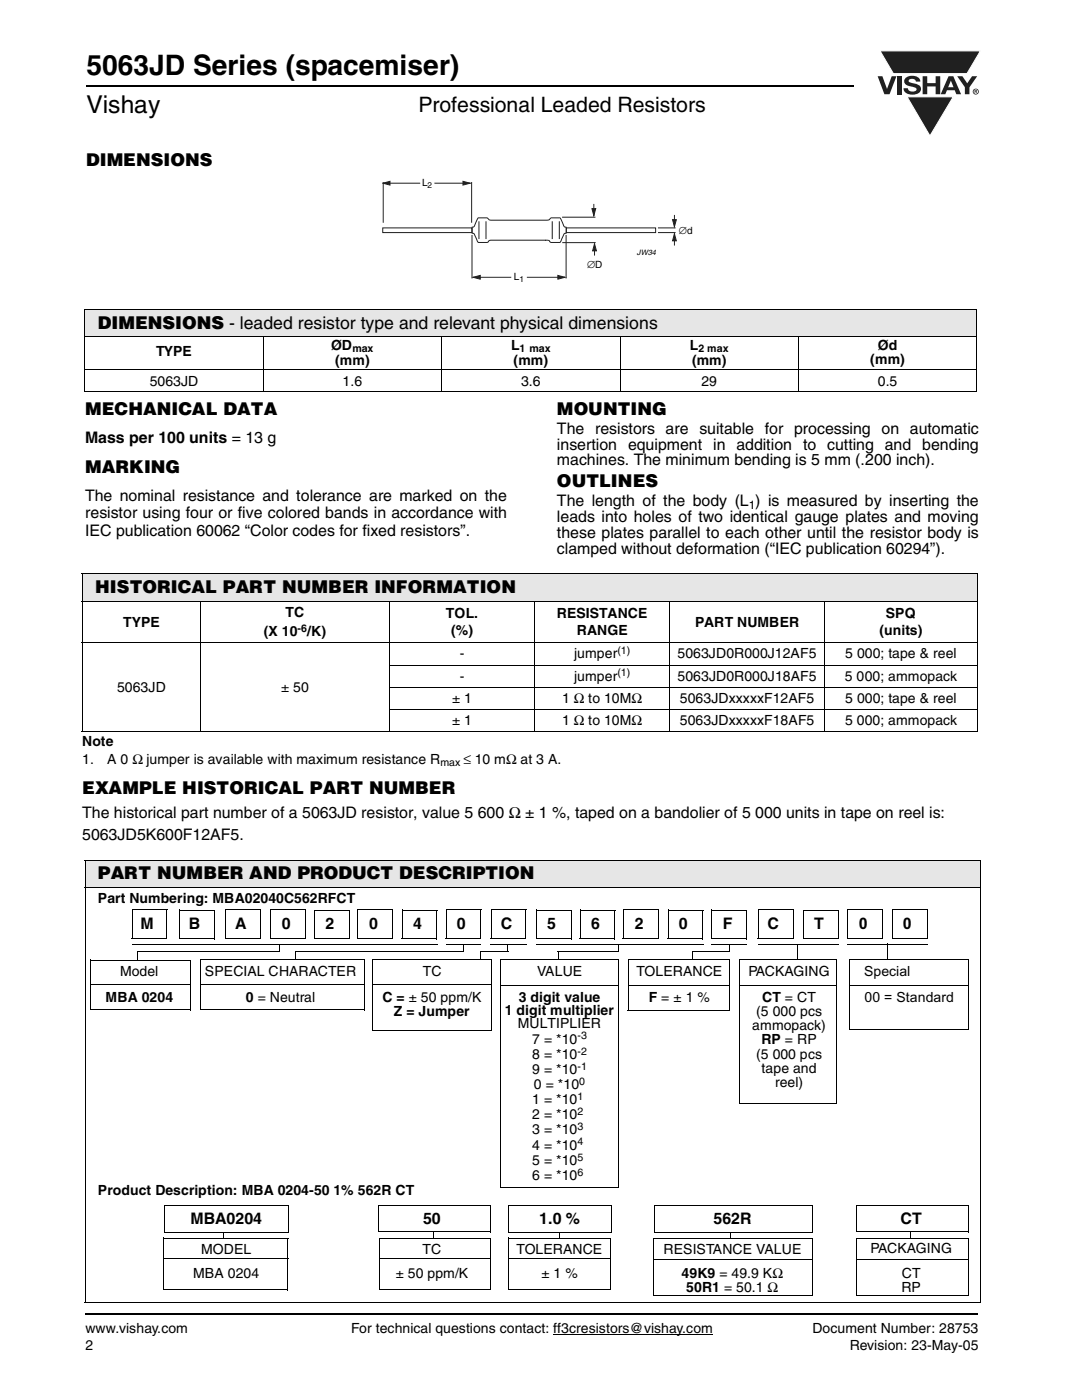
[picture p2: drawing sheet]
<svg xmlns="http://www.w3.org/2000/svg" width="216mm" height="279mm" viewBox="0 0 216 279" stroke-linecap="round" stroke-linejoin="round" font-family="sans-serif">
<defs><g id="words">
<text font-size="5.6" x="17.2" y="14.9">5063JD Series (spacemiser)</text>
<text font-size="4.9" x="17.2" y="22.5">Vishay</text>
<text font-size="4.2" x="83.5" y="22.4">Professional Leaded Resistors</text>
<g font-size="3.5">
<text x="17.2" y="33.2">DIMENSIONS</text>
<text x="19.5" y="65.7">DIMENSIONS - leaded resistor type and relevant physical dimensions</text>
<text x="17" y="82.8">MECHANICAL DATA</text>
<text x="111.1" y="82.8">MOUNTING</text>
<text x="17" y="94.5">MARKING</text>
<text x="111.1" y="97.3">OUTLINES</text>
<text x="19" y="118.3">HISTORICAL PART NUMBER INFORMATION</text>
<text x="16.4" y="158.5">EXAMPLE HISTORICAL PART NUMBER</text>
<text x="19.5" y="175.4">PART NUMBER AND PRODUCT DESCRIPTION</text>
</g>
<g font-size="3.2">
<text x="17" y="88.3">Mass per 100 units = 13 g</text>
<text x="111.1" y="86.5">The resistors are suitable for processing on automatic</text>
<text x="111.1" y="89.7">insertion equipment in addition to cutting and bending</text>
<text x="111.1" y="92.9">machines. The minimum bending is 5 mm (.200 inch).</text>
<text x="17" y="100">The nominal resistance and tolerance are marked on the</text>
<text x="111.1" y="101">The length of the body (L ) is measured by inserting the</text>
<text x="17" y="103.5">resistor using four or five colored bands in accordance with</text>
<text x="17" y="107">IEC publication 60062 “Color codes for fixed resistors”.</text>
<text x="111.1" y="104.2">leads into holes of two identical gauge plates and moving</text>
<text x="111.1" y="107.4">these plates parallel to each other until the resistor body is</text>
<text x="111.1" y="110.5">clamped without deformation (“IEC publication 60294”).</text>
<text x="16.4" y="167.6">5063JD5K600F12AF5.</text>
<text x="16.4" y="163.3">The historical part number of a 5063JD resistor, value 5 600 Ω ± 1 %, taped on a bandolier of 5 000 units in tape on reel is:</text>
<text x="28" y="185.3">M</text>
<text x="37.7" y="185.3">B</text>
<text x="46.9" y="185.3">A</text>
<text x="56.2" y="185.3">0</text>
<text x="64.9" y="185.3">2</text>
<text x="73.7" y="185.3">0</text>
<text x="82.5" y="185.3">4</text>
<text x="91.2" y="185.3">0</text>
<text x="99.9" y="185.3">C</text>
<text x="109.2" y="185.3">5</text>
<text x="118" y="185.3">6</text>
<text x="126.7" y="185.3">2</text>
<text x="135.5" y="185.3">0</text>
<text x="144.2" y="185.3">F</text>
<text x="153.2" y="185.3">C</text>
<text x="162.4" y="185.3">T</text>
<text x="171.4" y="185.3">0</text>
<text x="180.1" y="185.3">0</text>
<text x="38" y="244.4">MBA0204</text>
<text x="84.4" y="244.4">50</text>
<text x="107.6" y="244.4">1.0 %</text>
<text x="142.4" y="244.4">562R</text>
<text x="179.7" y="244.4">CT</text>
</g>
<g font-size="2.8">
<text x="31.2" y="71.1">TYPE</text>
<text x="66.1" y="69.8">ØD</text>
<text x="102" y="69.8">L</text>
<text x="137.7" y="69.8">L</text>
<text x="175.2" y="69.8">Ød</text>
<text x="29.9" y="77">5063JD</text>
<text x="66.9" y="72.9">(mm)</text>
<text x="68.4" y="77">1.6</text>
<text x="102.5" y="72.9">(mm)</text>
<text x="104" y="77">3.6</text>
<text x="138.1" y="72.9">(mm)</text>
<text x="140" y="77">29</text>
<text x="173.7" y="72.6">(mm)</text>
<text x="175.2" y="77">0.5</text>
<text x="24.6" y="125.1">TYPE</text>
<text x="57" y="123.1">TC</text>
<text x="89" y="123.3">TOL.</text>
<text x="111.1" y="123.3">RESISTANCE</text>
<text x="138.7" y="125.1">PART NUMBER</text>
<text x="176.8" y="123.3">SPQ</text>
<text x="52.7" y="127">(X 10 /K)</text>
<text x="90" y="126.8">(%)</text>
<text x="91.7" y="131.4">-</text>
<text x="114.6" y="131.4">jumper</text>
<text x="115.1" y="126.8">RANGE</text>
<text x="135.2" y="131.4">5063JD0R000J12AF5</text>
<text x="168.6" y="131.4">5 000; tape &amp; reel</text>
<text x="175.5" y="126.8">(units)</text>
<text x="91.7" y="135.8">-</text>
<text x="114.6" y="135.8">jumper</text>
<text x="135.2" y="135.8">5063JD0R000J18AF5</text>
<text x="168.6" y="135.8">5 000; ammopack</text>
<text x="23.4" y="138">5063JD</text>
<text x="56.1" y="138">± 50</text>
<text x="90.2" y="140.2">± 1</text>
<text x="112.2" y="140.2">1 Ω to 10MΩ</text>
<text x="135.7" y="140.2">5063JDxxxxxF12AF5</text>
<text x="168.7" y="140.2">5 000; tape &amp; reel</text>
<text x="16.4" y="148.9">Note</text>
<text x="90.2" y="144.7">± 1</text>
<text x="112.2" y="144.7">1 Ω to 10MΩ</text>
<text x="135.7" y="144.7">5063JDxxxxxF18AF5</text>
<text x="168.6" y="144.7">5 000; ammopack</text>
<text x="16.4" y="152.4">1.</text>
<text x="21.4" y="152.4">A 0 Ω jumper is available with maximum resistance R</text>
<text x="92.5" y="152.4">≤ 10 mΩ at 3 A.</text>
<text x="19.5" y="180.3">Part Numbering: MBA02040C562RFCT</text>
<text x="24" y="194.7">Model</text>
<text x="40.9" y="194.7">SPECIAL CHARACTER</text>
<text x="84.3" y="194.7">TC</text>
<text x="107.2" y="194.7">VALUE</text>
<text x="127" y="194.7">TOLERANCE</text>
<text x="149.3" y="194.7">PACKAGING</text>
<text x="172.4" y="194.7">Special</text>
<text x="21.1" y="200">MBA 0204</text>
<text x="49.1" y="200">0 = Neutral</text>
<text x="76.3" y="200">C = ± 50 ppm/K</text>
<text x="78.6" y="202.8">Z = Jumper</text>
<text x="100.8" y="202.6">1 digit multiplier</text>
<text x="103.5" y="200">3 digit value</text>
<text x="129.5" y="200">F = ± 1 %</text>
<text x="150.9" y="202.8">(5 000 pcs</text>
<text x="152.1" y="200">CT = CT</text>
<text x="172.5" y="200">00 = Standard</text>
<text x="103.3" y="205.2">MULTIPLIER</text>
<text x="106.2" y="208.3">7 = *10</text>
<text x="150.1" y="205.6">ammopack)</text>
<text x="151.9" y="208.4">RP = RP</text>
<text x="106.2" y="211.3">8 = *10</text>
<text x="106.2" y="214.3">9 = *10</text>
<text x="150.9" y="211.3">(5 000 pcs</text>
<text x="152" y="214.1">tape and</text>
<text x="106.2" y="220.4">1 = *10</text>
<text x="106.6" y="217.4">0 = *10</text>
<text x="154.6" y="216.9">reel)</text>
<text x="106.2" y="223.4">2 = *10</text>
<text x="106.2" y="226.4">3 = *10</text>
<text x="106.2" y="229.4">4 = *10</text>
<text x="106.2" y="232.5">5 = *10</text>
<text x="19.5" y="238.6">Product Description: MBA 0204-50 1% 562R CT</text>
<text x="106.2" y="235.5">6 = *10</text>
<text x="40.1" y="250.2">MODEL</text>
<text x="84.3" y="250.2">TC</text>
<text x="103.1" y="250.2">TOLERANCE</text>
<text x="132.4" y="250.2">RESISTANCE VALUE</text>
<text x="173.7" y="250.1">PACKAGING</text>
<text x="38.6" y="255">MBA 0204</text>
<text x="79" y="255">± 50 ppm/K</text>
<text x="108" y="255">± 1 %</text>
<text x="136" y="255">49K9 = 49.9 KΩ</text>
<text x="136.9" y="257.8">50R1 = 50.1 Ω</text>
<text x="179.9" y="257.8">RP</text>
<text x="180" y="255">CT</text>
<text x="17.1" y="269.3">2</text>
<text x="17.1" y="266.1">www.vishay.com</text>
<text x="70" y="266.1">For technical questions contact: ff3cresistors@vishay.com</text>
<text x="162.1" y="266.1">Document Number: 28753</text>
<text x="169.5" y="269.3">Revision: 23-May-05</text>
</g>
<text font-size="2.4" x="149.4" y="101.6">1</text>
<g font-size="2.1">
<text x="70.3" y="70.3">max</text>
<text x="103.7" y="70.3">1 max</text>
<text x="139.4" y="70.3">2 max</text>
<text x="59.4" y="126.2">-6</text>
<text x="123.2" y="130.6">(1)</text>
<text x="123.2" y="135">(1)</text>
<text x="87.9" y="152.9">max</text>
<text x="115.2" y="207.4">-3</text>
<text x="115.2" y="210.5">-2</text>
<text x="115.2" y="213.5">-1</text>
<text x="115.2" y="219.5">1</text>
<text x="115.6" y="216.5">0</text>
<text x="115.2" y="222.6">2</text>
<text x="115.2" y="225.6">3</text>
<text x="115.2" y="228.6">4</text>
<text x="115.2" y="231.6">5</text>
<text x="115.2" y="234.6">6</text>
</g>
<g font-size="2">
<text x="84.2" y="37.1">L</text>
<text x="135.5" y="46.6">∅d</text>
<text x="117.1" y="53.5">∅D</text>
<text x="102.5" y="55.8">L</text>
</g>
<g font-size="1.7">
<text x="85.3" y="37.6">2</text>
<text x="103.7" y="56.3">1</text>
</g>
<text font-size="1.5" x="127.1" y="50.9">JW34</text>
</g></defs>
<path d="M175.6 10.2h20l-2.7 4.5h-14.6z" fill="#231f20"/>
<path d="M175.6 10.2h20l-2.7 4.5h-14.6z" fill="none" stroke="#fff" stroke-width=".2"/>
<path d="M181 19.3h9.2l-4.6 7.8z" fill="#231f20"/>
<path d="M181 19.3h9.2l-4.6 7.8z" fill="none" stroke="#fff" stroke-width=".2"/>
<g fill="#231f20">
<path d="M175.1 15.2h1l.9 2.5 .9-2.5h1l-1.4 3.6h-1z"/>
<path d="M179 15.2h.9v3.6h-.9z"/>
<path d="M180.8 15.5a2.1 2.1 0 0 1 2.7 .3l.1 .5h-.8a.79 .79 0 0 0-.7-.6 .79 .79 0 0 0-.8 .4l.2 .3 1 .3a1.08 1.08 0 0 1 1.3 1 1.08 1.08 0 0 1-1.1 1.1 1.73 1.73 0 0 1-2.4-1.2h.9a.96 .96 0 0 0 .8 .7 .96 .96 0 0 0 .9-.5 1.31 1.31 0 0 0-1.2-.6 1.03 1.03 0 0 1-1.1-.5 1.03 1.03 0 0 1 .2-1.2z"/>
<path d="M184.1 15.2h.9v1.4h1.7v-1.4h.9v3.6h-.9v-1.5h-1.7v1.5h-.9z"/>
<path d="M191 15.2h1l1 1.4 1-1.4h1l-1.6 2.2v1.4h-.9v-1.4z"/>
<path d="M189.7 16.1l-.5 1.3h1.1zM189.3 15.2h.9l1.6 3.6h-1l-.3-.8h-1.5l-.4 .8h-.9z"/>
<path d="M194.6 18.1v.1h.2v-.1zM194.5 17.9l.4 .1 .1 .1-.2 .2 .2 .3-.3-.3-.1 .3h-.1zM194.2 18.3a.5 .5 0 0 0 1 0 .5 .5 0 0 0-1 0zM194.1 18.3a.6 .6 0 0 1 1.2 0 .6 .6 0 0 1-1.2 0z"/>
</g>
<path d="M110.4 266.4h31.8" fill="none" stroke="#000" stroke-width=".2"/>
<path d="M17.2 17.2h153.2M17.1 262.3h178.1" fill="none" stroke="#000" stroke-width=".34"/>
<path d="M76.2 35.2h62.1v21.5h-62.1z" fill="#fff"/>
<path d="M76.5 36.3v8.2M76.6 36.6h7.3M94.1 36.3v8.2M76.4 45.5h17.8v.9h-17.8zM94.2 46.9v8.7M95.4 43.5h1.7a1.5 1.5 0 0 0 1.7 .4h9.7a1.58 1.58 0 0 0 1.5-.4h1.1a1 1 0 0 1 1.2 1l.1 .4a.56 .56 0 0 0 .6 .5v1.1a1.39 1.39 0 0 0-.9 1.3l-.1 .1a.43 .43 0 0 1-.5 .5l-1.8-.1a.88 .88 0 0 0-.9-.4h-10a1.35 1.35 0 0 0-1.5 .5h-1.6a.81 .81 0 0 1-.7-.8 1.23 1.23 0 0 0-.8-1.1v-1.1a1.16 1.16 0 0 0 .8-1.1zM95.6 44.2v3.5M97 44.2v3.5M110.2 44.2v3.5M111.6 44.2v3.5M113 46.9v8.7M113 45.5h17.8v.9h-17.8z" fill="none" stroke="#231f20" stroke-width=".2"/>
<path d="M76.4 36.6l1.4-.4v.7z" fill="#231f20"/>
<path d="M76.4 36.6l1.4-.4v.7zM86.7 36.6h7.2" fill="none" stroke="#231f20" stroke-width=".2"/>
<path d="M92.4 36.2l1.4 .4-1.4 .3z" fill="#231f20"/>
<path d="M92.4 36.2l1.4 .4-1.4 .3zM94.4 55.3h7.6" fill="none" stroke="#231f20" stroke-width=".2"/>
<path d="M94.4 55.3l1.4-.3v.7z" fill="#231f20"/>
<path d="M94.4 55.3l1.4-.3v.7zM105.1 55.3h7.6" fill="none" stroke="#231f20" stroke-width=".2"/>
<path d="M111.3 55l1.4 .3-1.4 .4z" fill="#231f20"/>
<path d="M111.3 55l1.4 .3-1.4 .4zM112.2 48.4h6.7M118.6 48.7v2.3" fill="none" stroke="#231f20" stroke-width=".2"/>
<path d="M118.6 48.7l.4 1.4h-.7z" fill="#231f20"/>
<path d="M118.6 48.7l.4 1.4h-.7zM131.3 45.5h3.5M131.3 46.4h3.5M134.6 42.9v2.3" fill="none" stroke="#231f20" stroke-width=".2"/>
<path d="M134.2 43.8h.8l-.4 1.4z" fill="#231f20"/>
<path d="M134.2 43.8h.8l-.4 1.4zM134.6 46.7v2.3" fill="none" stroke="#231f20" stroke-width=".2"/>
<path d="M134.6 46.7l.4 1.4h-.8z" fill="#231f20"/>
<path d="M112.2 43.3h6.6M118.5 40.7v2.3M134.6 46.7l.4 1.4h-.8z" fill="none" stroke="#231f20" stroke-width=".2"/>
<path d="M118.1 41.6h.8l-.4 1.4z" fill="#231f20"/>
<path d="M118.1 41.6h.8l-.4 1.4z" fill="none" stroke="#231f20" stroke-width=".2"/>
<path d="M16.9 61.7h178v5.5h-178z" fill="#e6e6e6"/>
<path d="M16.8 61.7h178.2M16.8 67.2h178.2M16.8 73.7h178.2M16.8 78.2h178.2M16.9 61.8v16.3M52.5 67.1v11.2M88.1 67.1v11.2M123.7 67.1v11.2M159.3 67.1v11.2M194.9 61.8v16.3" fill="none" stroke="#000" stroke-width=".2"/>
<path d="M16.4 114.5h178.7v5.5h-178.7z" fill="#e6e6e6"/>
<g fill="none" stroke="#000" stroke-width=".2">
<path d="M16.3 114.5h178.9M16.3 120h178.9M16.4 114.6v31.3M40 119.9v26.1M77.7 119.9v26.1M106.7 119.9v26.1M133.7 119.9v26.1M164.5 119.9v26.1M195.1 114.6v31.3M16.3 128.3h178.9M77.6 132.7h117.6M77.6 137.1h117.6"/>
<path d="M16.3 145.9h178.9M77.6 141.5h117.6"/>
</g>
<path d="M17 171.6h178.6v5.5h-178.6z" fill="#e6e6e6"/>
<g fill="none" stroke="#000" stroke-width=".2">
<path d="M16.9 171.6h178.8M16.9 177.1h178.8M17 171.7v88.2M195.6 171.7v88.2M18.1 191.6v10M18.1 191.7h20M18.2 196.4h19.8M26.3 187.3h7M26.3 188.5h60.9M26.4 181.6h7M26.4 181.5v5.8M27.4 190h28.4"/>
<path d="M33.3 181.6v5.7M35.8 187.4h7M35.9 181.7h6.9M35.9 181.6v5.8M38 191.7v9.9M40 191.5v10M40 191.6h32.8M40 196.4h32.7M42.8 181.7v5.8M44.9 187.3h7M45 181.6h7M45 181.5v5.8"/>
<path d="M51.9 181.6v5.7M53.9 187.2h7M54 181.5v5.7M54 181.5h7M58.8 189.9h33.7M60.9 181.5v5.8M62.7 187.3h7.1M62.8 181.6h7M62.8 181.5v5.8M69.8 181.6v5.8M71.2 187.3h7.1M71.3 181.5v5.8"/>
<path d="M71.3 181.6h7.1M72.7 191.6v10M74.3 191.5v14.2M74.3 191.6h23.8M74.3 196.5h23.7M78.3 181.6v5.7M80.1 187.4h7.1M80.2 181.6v5.8M80.2 181.7h7M87.2 181.7v5.8M89 187.3h7M89.1 181.5v5.8"/>
<path d="M89.1 181.6h7M89.1 188.5h6.9M95.8 189.8h5.6M96 181.6v5.7M97.9 187.3h7M98 181.5v5.8M98 181.6h7M98 188.4h7M98 191.6v14.2M99.9 191.4v45.6M99.9 191.5h23.5M99.9 196.6h23.4"/>
<path d="M104.9 181.6v5.7M107 187.4h7M107.1 188.5h33.4M107.1 181.7h7M107.1 181.6v5.8M111.3 189.9h12.2M114 181.7v5.8M115.7 187.3h7M115.8 181.6h7M115.8 181.5v5.8M122.7 181.6v5.8M123.4 191.5v45.5"/>
<path d="M124.3 187.3h7M124.4 181.6h7M124.4 181.5v5.8M125.3 196.6h20.2M125.3 191.5h20.3M125.3 191.4v10.3M131.3 181.6v5.7M133.3 187.4h6.9M133.3 181.7h7M133.3 181.6v5.8M138.1 189.8h7.5M140.2 181.7v5.8"/>
<path d="M141.9 187.3h7.1M142 188.5h7M142 181.6h7.1M142 181.5v5.8M145.5 191.5v10.3M147.5 196.7h19.4M147.5 191.5h19.5M147.5 191.4v28.7M149 181.6v5.8M151.2 187.3h7M151.3 181.6h7M151.3 181.5v5.8"/>
<path d="M151.4 188.5h16M158.2 181.6v5.7M159.2 188.5v3.1M160.3 187.3h7M160.4 181.6h7M160.4 181.5v5.8M166.9 191.5v28.7M167.3 181.6v5.8M169.1 187.2h7M169.2 188.4h16M169.2 181.5v5.7M169.2 181.5h7"/>
<path d="M169.5 191.5h23.8M169.5 191.4v14M169.6 196.7h23.7M176.1 181.5v5.8M177.1 188.4v3.2M178.1 187.3h7M178.2 181.5v5.8M178.2 181.6h7M185.1 181.6v5.7M193.3 191.5v14M18 201.6h20M39.9 201.5h32.8"/>
<path d="M74.2 205.7h23.8M125.3 201.7h20.2M169.5 205.4h23.8M99.8 237h23.6M147.4 220.1h19.5M16.9 259.9h178.8M32.6 257.4h24.8M32.7 245.9h24.8M32.7 247.1h24.8M32.7 247v10.4M32.8 240.6h24.8M32.8 251.2h24.8"/>
<path d="M32.8 240.6v5.3M57.4 247.1v10.4M57.5 240.6v5.4M75.5 245.8h22.3M75.6 257.4h22.3M75.6 240.6v5.2M75.6 240.6h22.3M75.6 247.2h22.4M75.6 247.1v10.3M75.7 251.2h22.2M97.8 240.6v5.3M97.9 247.2v10.3"/>
<path d="M101.3 257.3h20.5M101.4 247v10.3M101.4 245.9h20.5M101.4 247.1h20.5M101.5 240.7h20.5M101.5 251.2h20.3M101.5 240.6v5.3M121.8 247.1v10.3M121.9 240.7v5.3M130.4 258.5h31.7M130.5 245.9h31.7M130.5 247.2h31.7"/>
<path d="M130.5 251.3h31.6M130.5 247.1v11.4M130.6 240.6v5.3M130.6 240.6h31.7M162.1 247.2v11.4M162.2 240.6v5.4M170.8 258.5h22.4M170.9 245.8h22.4M170.9 247.2h22.4M170.9 251.3h22.3M170.9 247.2v11.3M170.9 240.6h22.4"/>
<path d="M170.9 240.6v5.2M193.2 247.2v11.4M193.3 240.6v5.3"/>
</g>
<g fill="#000">
<path d="M27.4 190h.2v1.7h-.2zM55.7 188.5h.1v1.5h-.1zM58.8 189.9h.2v1.6h-.2zM92.4 188.5h.1v1.5h-.1zM95.8 189.8h.1v1.8h-.1zM97.9 188.4l.1 .1zM101.3 188.5h.1v1.3h-.1zM107 188.4l.1 .2zM111.3 189.8h.2v1.7h-.2zM123.4 188.6h.1v1.4h-.1zM138 189.8h.2v1.7h-.2zM141.9 188.4l.1 .2z"/>
<path d="M145.5 188.4h.1v1.6h-.1zM151.3 188.4l.1 .2zM169.1 188.4l.1 .1zM44.6 245.9h.1v1.3h-.1zM86.4 245.9h.2v1.3h-.2zM111.5 245.9h.1v1.2h-.1zM145.6 245.8h.2v1.4h-.2zM181.7 245.8h.1v1.4h-.1z"/>
</g>
<use href="#words"/>
</svg>
